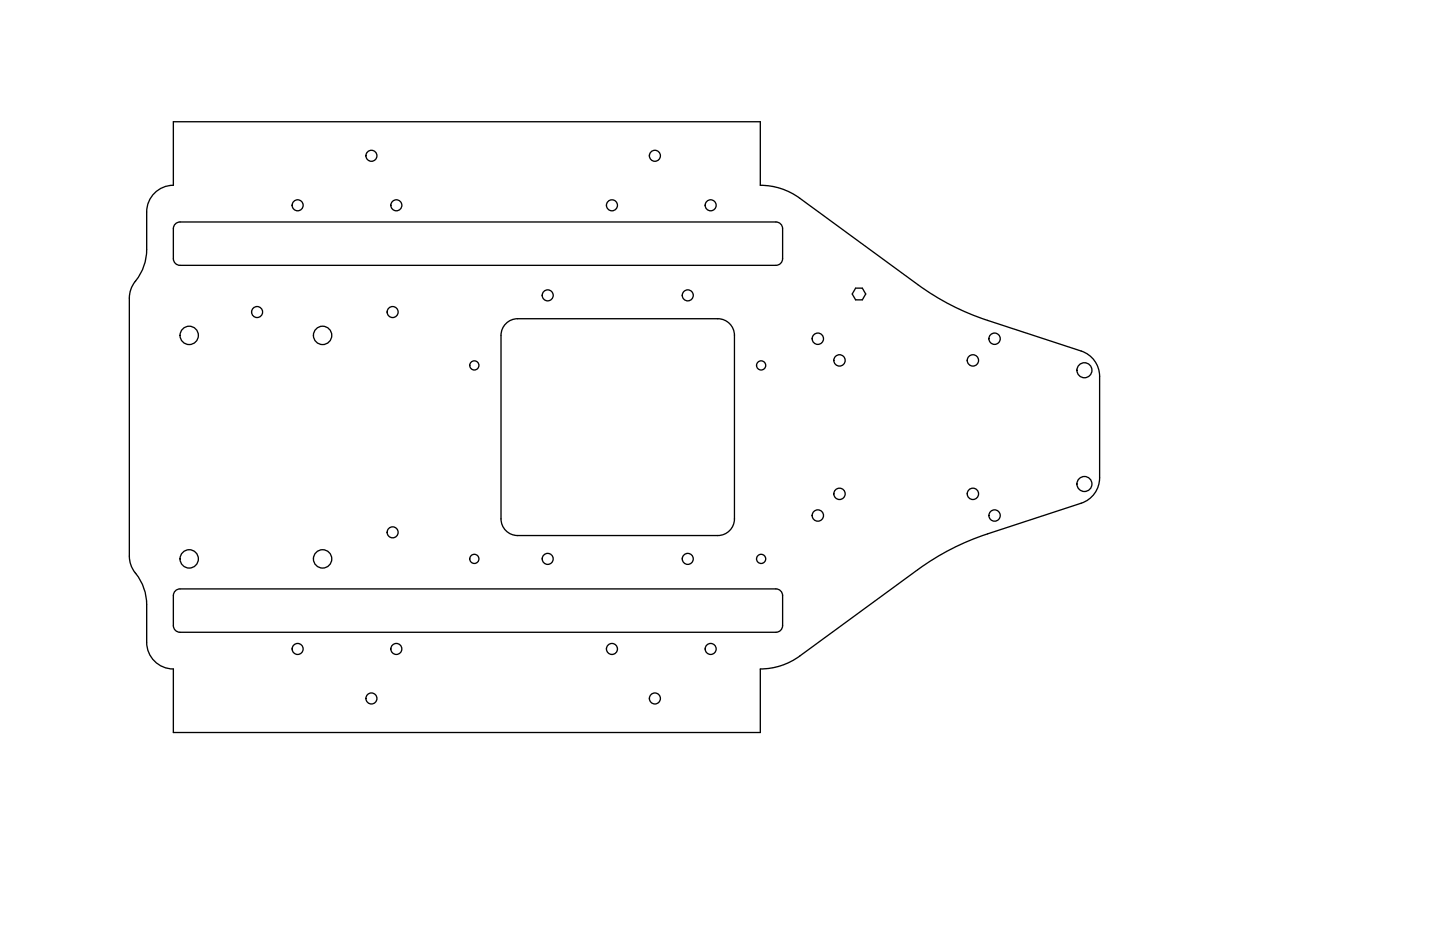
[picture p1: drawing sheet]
<svg xmlns="http://www.w3.org/2000/svg" width="432mm" height="279mm" viewBox="0 0 432 279" stroke-linecap="round" stroke-linejoin="round" font-family="sans-serif">
<g fill="none" stroke="#000" stroke-width=".4">
<path d="M52 36.5h176v19a20 20 0 0 1 11.8 3.9l35.4 25.9a75 75 0 0 0 20.9 10.7l28.1 9.2a8 8 0 0 1 5.5 7.6v30.4a8 8 0 0 1-5.5 7.7l-28.1 9.1a75 75 0 0 0-20.9 10.8l-35.4 25.9a20 20 0 0 1-11.8 3.8v19.1h-176v-19.1a8 8 0 0 1-8-8v-11.2a16.5 16.5 0 0 0-4.2-10.7l-.8-1.9-.2-2v-77.3a8.9 8.9 0 0 1 2.5-6.1 15 15 0 0 0 2.7-8.5v-11.3a8 8 0 0 1 8-8zM52.6 67.1l1.4-.6h178.7a2 2 0 0 1 2 2v9a2 2 0 0 1-2 2h-178.7a2 2 0 0 1-2-2v-9zM152 96.7a5 5 0 0 1 3.2-1.2h60a5 5 0 0 1 5 5v55a5 5 0 0 1-5 5h-60a5 5 0 0 1-5-5v-55a5 5 0 0 1 1.8-3.8zM256.6 86.4h2l1 1.7-1 1.8h-2l-1.1-1.8zM52.6 177.1l1.4-.6h178.7a2 2 0 0 1 2 2v9a2 2 0 0 1-2 2h-178.7a2 2 0 0 1-2-2v-9z"/>
<circle cx="111.4" cy="46.7" r="1.65"/>
<circle cx="196.4" cy="46.7" r="1.65"/>
<circle cx="89.2" cy="61.5" r="1.65"/>
<circle cx="118.8" cy="61.5" r="1.65"/>
<circle cx="183.5" cy="61.5" r="1.65"/>
<circle cx="213.1" cy="61.5" r="1.65"/>
<circle cx="77.1" cy="93.5" r="1.65"/>
<circle cx="117.7" cy="93.5" r="1.65"/>
<circle cx="164.2" cy="88.5" r="1.65"/>
<circle cx="206.2" cy="88.5" r="1.65"/>
<circle cx="56.7" cy="100.5" r="2.75"/>
<circle cx="96.7" cy="100.5" r="2.75"/>
<circle cx="142.2" cy="109.5" r="1.38"/>
<circle cx="228.2" cy="109.5" r="1.38"/>
<circle cx="245.2" cy="101.5" r="1.7"/>
<circle cx="251.7" cy="108" r="1.7"/>
<circle cx="291.7" cy="108" r="1.7"/>
<circle cx="298.2" cy="101.5" r="1.7"/>
<circle cx="325.2" cy="111" r="2.25"/>
<circle cx="117.7" cy="159.6" r="1.65"/>
<circle cx="245.2" cy="154.5" r="1.7"/>
<circle cx="251.7" cy="148" r="1.7"/>
<circle cx="291.7" cy="148" r="1.7"/>
<circle cx="298.2" cy="154.5" r="1.7"/>
<circle cx="325.2" cy="145.1" r="2.25"/>
<circle cx="56.7" cy="167.5" r="2.75"/>
<circle cx="96.7" cy="167.5" r="2.75"/>
<circle cx="142.2" cy="167.5" r="1.38"/>
<circle cx="164.2" cy="167.5" r="1.65"/>
<circle cx="206.2" cy="167.5" r="1.65"/>
<circle cx="228.2" cy="167.5" r="1.38"/>
<circle cx="89.2" cy="194.5" r="1.65"/>
<circle cx="118.8" cy="194.5" r="1.65"/>
<circle cx="183.5" cy="194.5" r="1.65"/>
<circle cx="213.1" cy="194.5" r="1.65"/>
<circle cx="111.4" cy="209.4" r="1.65"/>
<circle cx="196.4" cy="209.4" r="1.65"/>
</g>
</svg>
